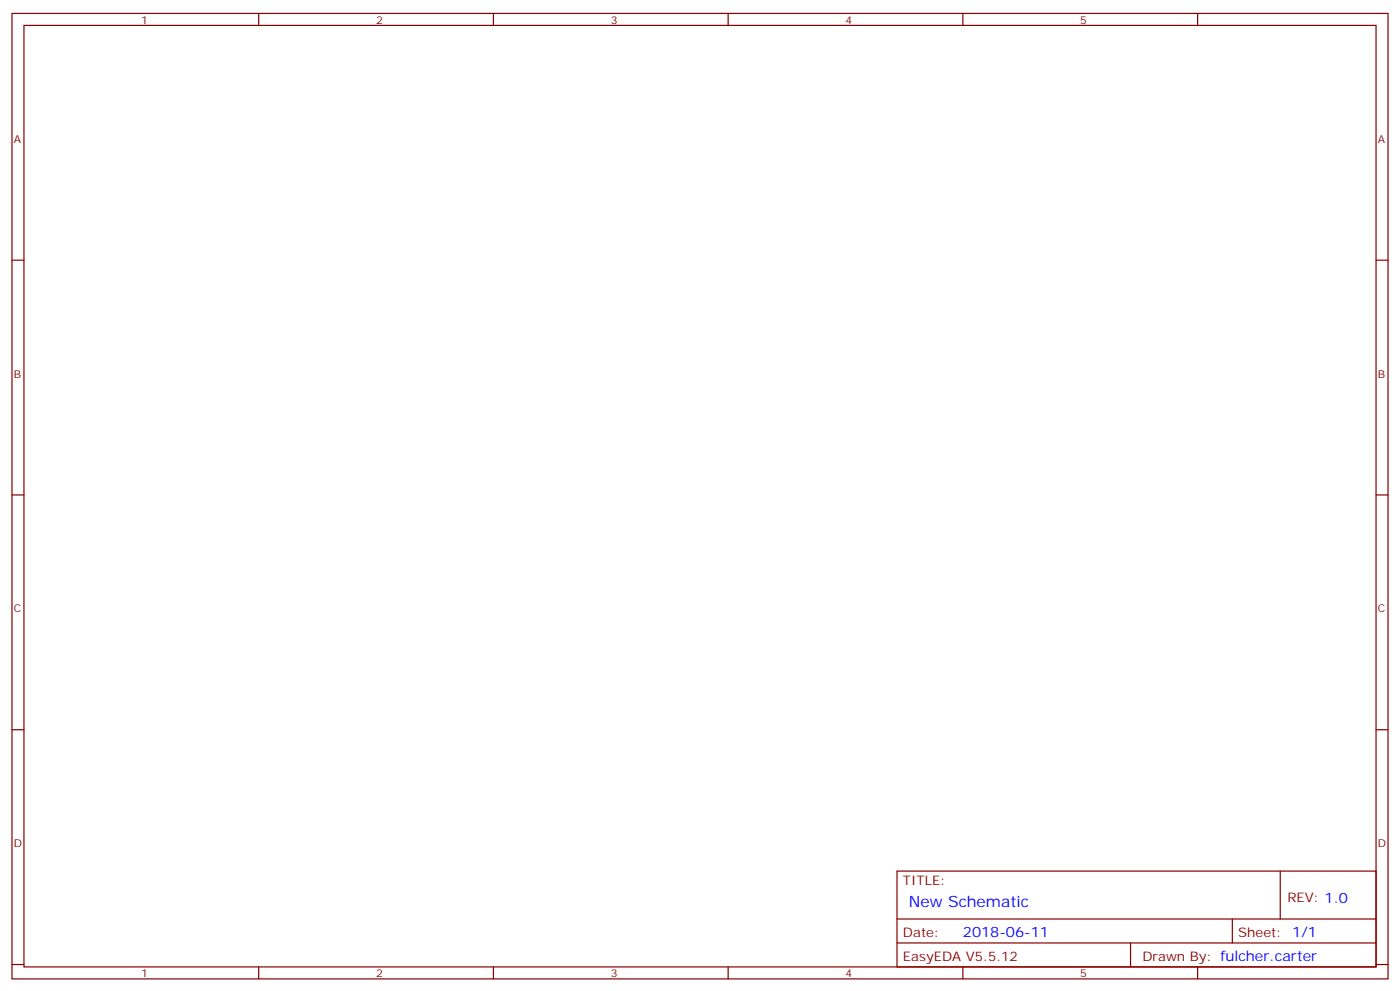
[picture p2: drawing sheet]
<svg xmlns="http://www.w3.org/2000/svg" width="412mm" height="292mm" viewBox="0 0 412 292" stroke-linecap="round" stroke-linejoin="round" font-family="sans-serif">
<defs><g id="words">
<text font-size="4.6" fill="#00f" x="267.8" y="267.1">New Schematic</text>
<text font-size="4.2" fill="#00f" x="283.6" y="275.9">2018-06-11</text>
<g font-size="3.9" fill="#800">
<text x="266" y="260.8">TITLE:</text>
<text x="379.2" y="265.7">REV: 1.0</text>
<text x="266" y="275.9">Date:</text>
<text x="364.8" y="275.9">Sheet: 1/1</text>
<text x="266" y="283">EasyEDA V5.5.12</text>
<text x="336.5" y="283">Drawn By: fulcher.carter</text>
</g>
<g font-size="3.2" fill="#800">
<text x="41.6" y="6.9">1</text>
<text x="110.8" y="6.9">2</text>
<text x="179.9" y="6.9">3</text>
<text x="249.1" y="6.9">4</text>
<text x="318.2" y="6.9">5</text>
<text x="4.1" y="42.1">A</text>
<text x="405.9" y="42.1">A</text>
<text x="4.1" y="111.2">B</text>
<text x="405.9" y="111.2">B</text>
<text x="4.1" y="180.3">C</text>
<text x="405.9" y="180.3">C</text>
<text x="4.1" y="249.5">D</text>
<text x="405.9" y="249.5">D</text>
<text x="41.6" y="287.8">1</text>
<text x="110.8" y="287.8">2</text>
<text x="179.9" y="287.8">3</text>
<text x="249.1" y="287.8">4</text>
<text x="318.2" y="287.8">5</text>
</g>
</g></defs>
<g fill="none" stroke="#870000" stroke-width=".35">
<path d="M3.5 4h405.4v284.3h-405.4zM7.1 7.5h398.2v277.3h-398.2zM76.2 4v3.5M145.3 4v3.5M214.5 4v3.5M283.6 4v3.5M352.8 4v3.5M3.5 76.6h3.6M405.3 76.6h3.6M3.5 145.8h3.6M405.3 145.8h3.6M3.5 214.9h3.6"/>
<path d="M405.3 214.9h3.6M264.2 256.5h141.1v28.3h-141.1zM377.1 256.5v14.2M264.2 270.7h141.1M264.2 277.7h141.1M333 277.7v7.1M363 270.7v7M3.5 284.1h3.6M76.2 284.8v3.5M145.3 284.8v3.5M214.5 284.8v3.5M283.6 284.8v3.5"/>
<path d="M352.8 284.8v3.5M405.3 284.1h3.6"/>
</g>
<use href="#words"/>
</svg>
